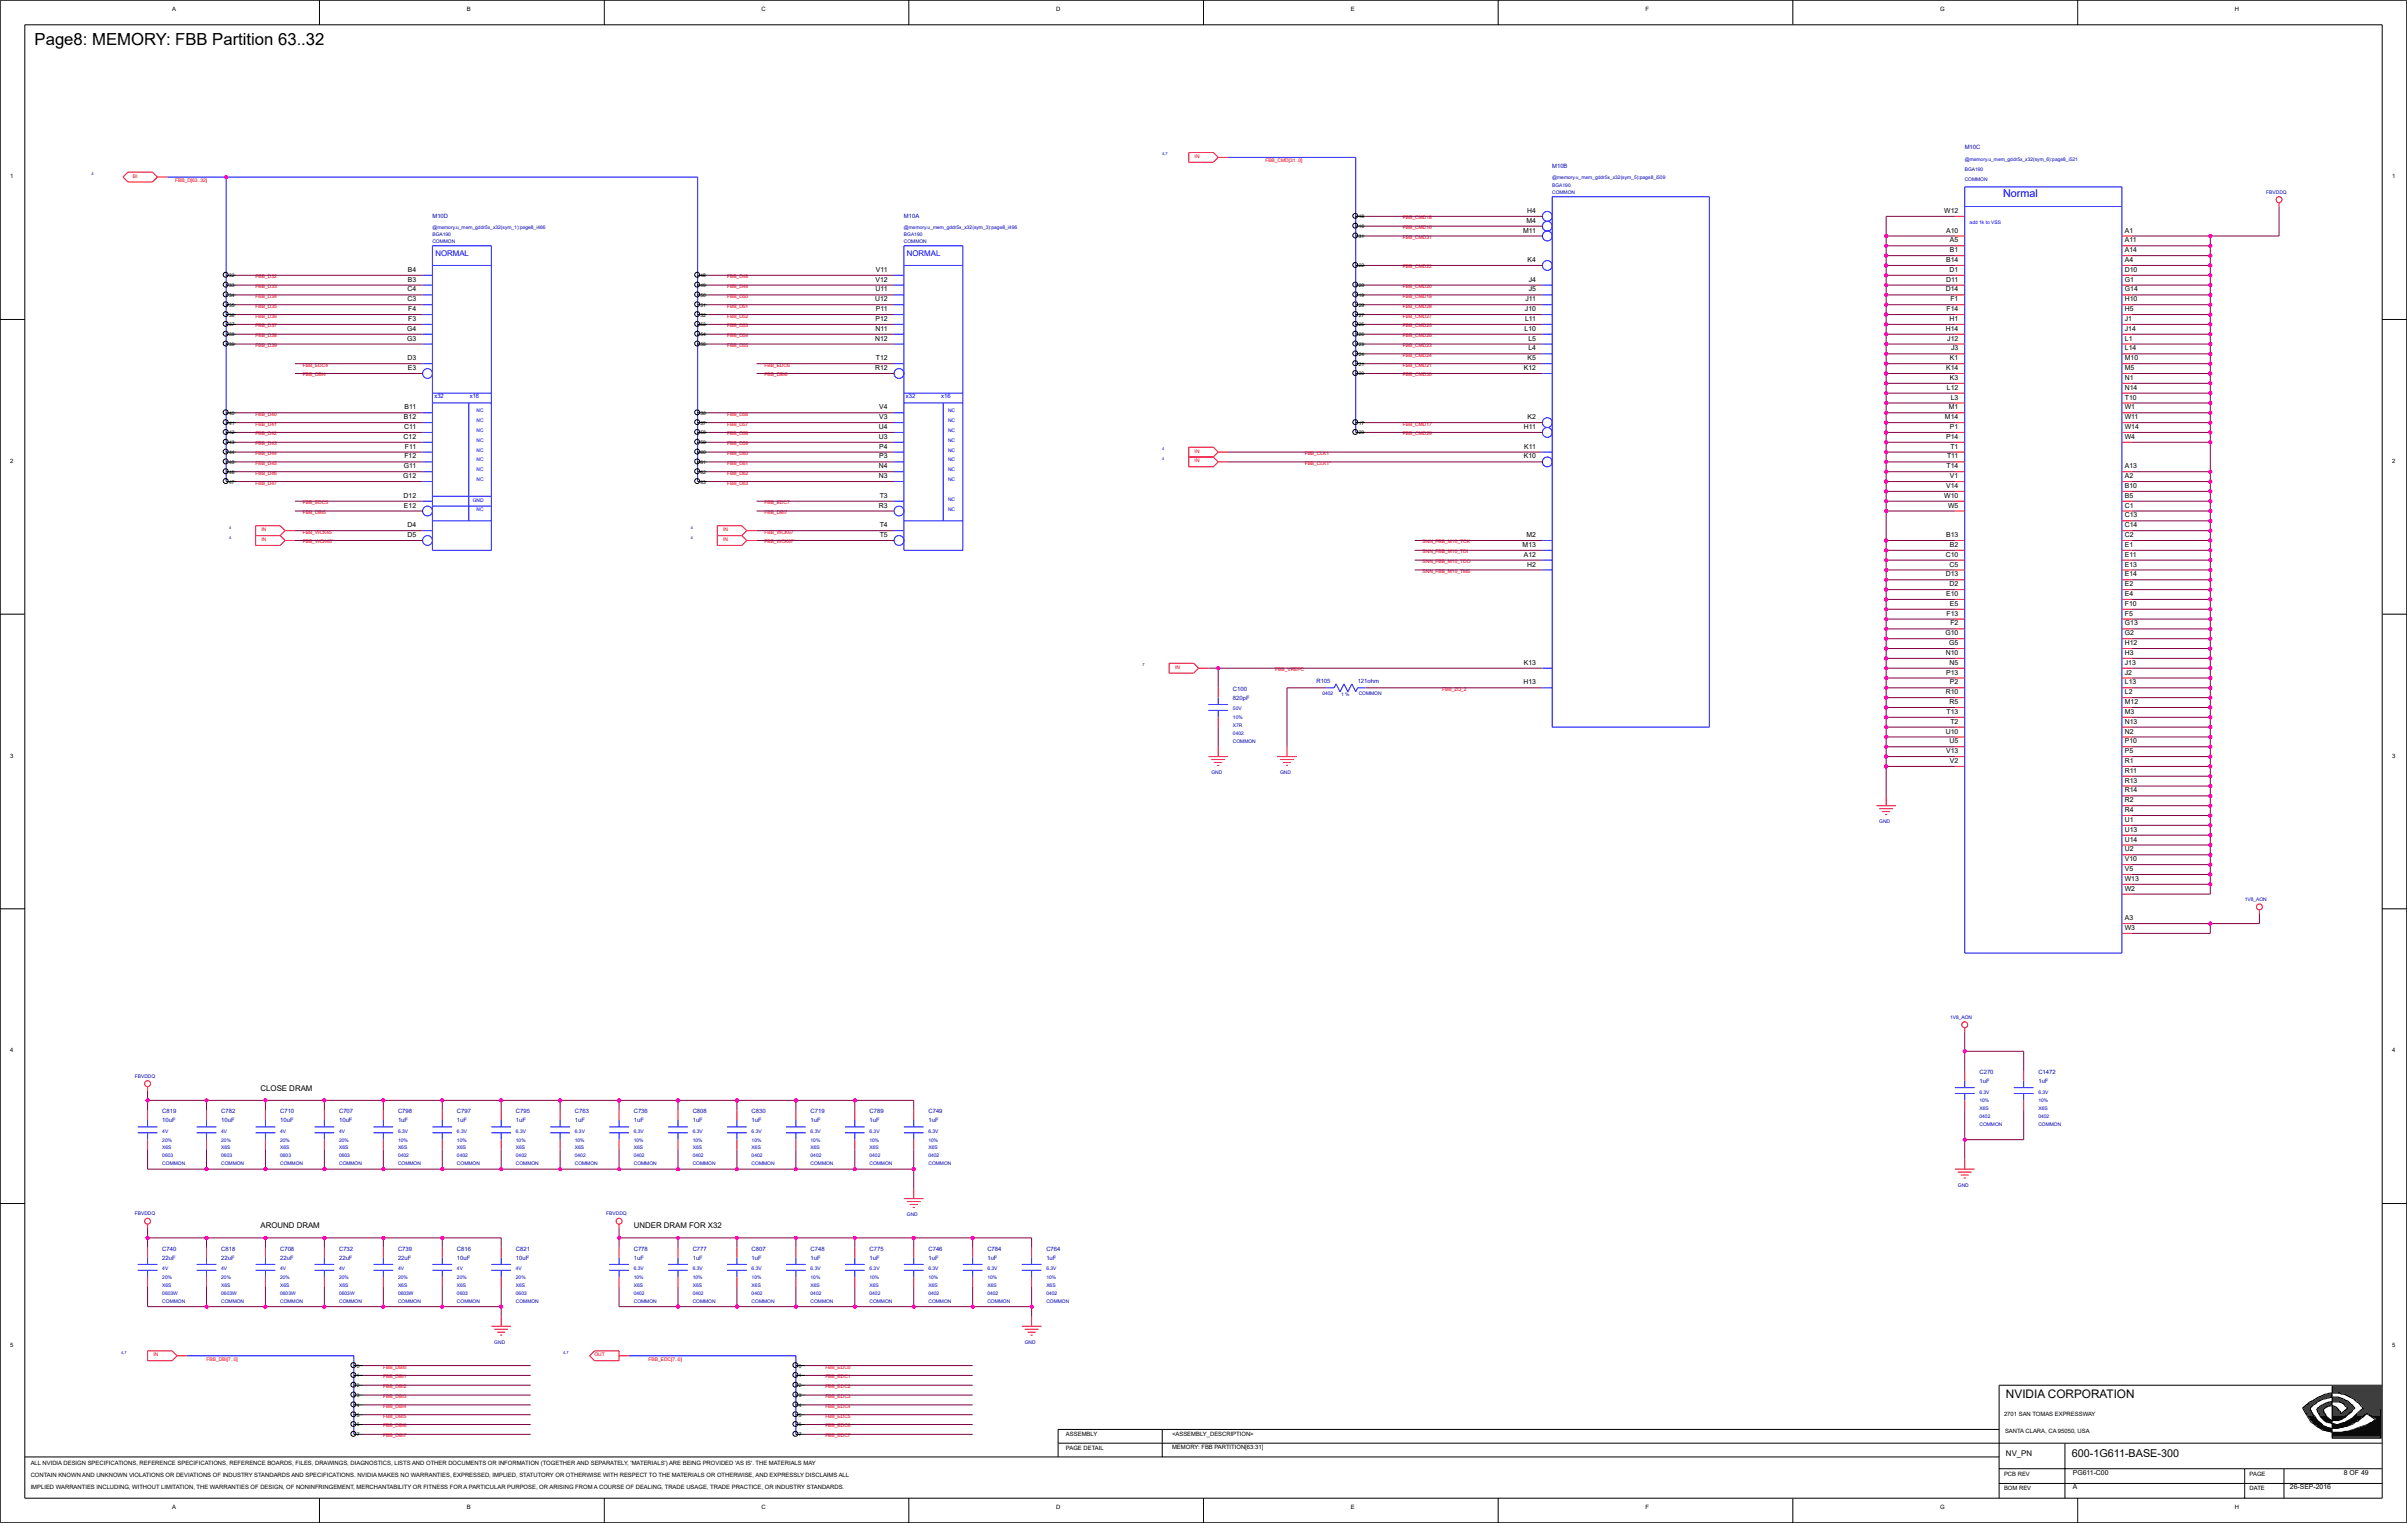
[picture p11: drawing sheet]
<svg xmlns="http://www.w3.org/2000/svg" width="271mm" height="172mm" viewBox="0 0 271 172" stroke-linecap="round" stroke-linejoin="round" font-family="sans-serif">
<defs><g id="words">
<text font-size="1.9" x="3.9" y="5.1">Page8: MEMORY: FBB Partition 63..32</text>
<text font-size="1.3" x="226.1" y="157.6">NVIDIA CORPORATION</text>
<text font-size="1.2" fill="#00f" x="225.8" y="22.2">Normal</text>
<text font-size="1.2" x="233.6" y="164.2">600-1G611-BASE-300</text>
<g font-size=".9" fill="#00f">
<text x="49.1" y="28.8">NORMAL</text>
<text x="102.2" y="28.8">NORMAL</text>
</g>
<g font-size=".9">
<text x="29.4" y="122.9">CLOSE DRAM</text>
<text x="29.4" y="138.4">AROUND DRAM</text>
<text x="71.4" y="138.4">UNDER DRAM FOR X32</text>
<text x="226.1" y="164.1">NV_PN</text>
</g>
<g font-size=".8">
<text x="171.7" y="26.2">M11</text>
<text x="172.1" y="25.1">M4</text>
<text x="172.2" y="24">H4</text>
<text x="172.2" y="29.5">K4</text>
<text x="219.2" y="24">W12</text>
<text x="219.4" y="29.5">B14</text>
<text x="219.4" y="26.2">A10</text>
<text x="219.8" y="28.4">B1</text>
<text x="219.8" y="27.3">A5</text>
<text x="239.5" y="29.5">A4</text>
<text x="239.5" y="28.4">A14</text>
<text x="239.5" y="27.3">A11</text>
<text x="239.5" y="26.2">A1</text>
<text x="45.9" y="34">C3</text>
<text x="45.9" y="32.9">C4</text>
<text x="46" y="31.8">B3</text>
<text x="46" y="30.6">B4</text>
<text x="46" y="35.1">F4</text>
<text x="98.6" y="34">U12</text>
<text x="98.7" y="31.8">V12</text>
<text x="98.7" y="32.9">U11</text>
<text x="98.7" y="35.1">P11</text>
<text x="98.7" y="30.6">V11</text>
<text x="171.9" y="35.1">J10</text>
<text x="172" y="34">J11</text>
<text x="172.3" y="32.9">J5</text>
<text x="172.3" y="31.8">J4</text>
<text x="219.3" y="32.9">D14</text>
<text x="219.4" y="31.8">D11</text>
<text x="219.4" y="35.1">F14</text>
<text x="219.8" y="30.6">D1</text>
<text x="219.9" y="34">F1</text>
<text x="239.5" y="35.1">H5</text>
<text x="239.5" y="34">H10</text>
<text x="239.5" y="32.9">G14</text>
<text x="239.5" y="31.8">G1</text>
<text x="239.5" y="30.6">D10</text>
<text x="45.9" y="38.4">G3</text>
<text x="45.9" y="37.3">G4</text>
<text x="45.9" y="40.6">D3</text>
<text x="46" y="41.7">E3</text>
<text x="46" y="36.2">F3</text>
<text x="98.6" y="41.7">R12</text>
<text x="98.6" y="38.4">N12</text>
<text x="98.7" y="36.2">P12</text>
<text x="98.7" y="37.3">N11</text>
<text x="98.7" y="40.6">T12</text>
<text x="171.8" y="41.7">K12</text>
<text x="171.9" y="37.3">L10</text>
<text x="171.9" y="36.2">L11</text>
<text x="172.2" y="40.6">K5</text>
<text x="172.3" y="39.5">L4</text>
<text x="172.3" y="38.4">L5</text>
<text x="219.3" y="37.3">H14</text>
<text x="219.4" y="41.7">K14</text>
<text x="219.5" y="38.4">J12</text>
<text x="219.8" y="36.2">H1</text>
<text x="219.8" y="40.6">K1</text>
<text x="219.9" y="39.5">J3</text>
<text x="239.5" y="41.7">M5</text>
<text x="239.5" y="40.6">M10</text>
<text x="239.5" y="39.5">L14</text>
<text x="239.5" y="38.4">L1</text>
<text x="239.5" y="37.3">J14</text>
<text x="239.5" y="36.2">J1</text>
<text x="45.5" y="47.3">B12</text>
<text x="45.6" y="46.1">B11</text>
<text x="99.1" y="47.3">V3</text>
<text x="99.1" y="46.1">V4</text>
<text x="172.2" y="47.3">K2</text>
<text x="219.3" y="47.3">M14</text>
<text x="219.5" y="43.9">L12</text>
<text x="219.7" y="46.1">M1</text>
<text x="219.8" y="42.8">K3</text>
<text x="219.9" y="45">L3</text>
<text x="239.5" y="47.3">W11</text>
<text x="239.5" y="46.1">W1</text>
<text x="239.5" y="45">T10</text>
<text x="239.5" y="43.9">N14</text>
<text x="239.5" y="42.8">N1</text>
<text x="45.5" y="53.9">G12</text>
<text x="45.5" y="49.5">C12</text>
<text x="45.5" y="52.8">G11</text>
<text x="45.6" y="48.4">C11</text>
<text x="45.6" y="51.7">F12</text>
<text x="45.6" y="50.6">F11</text>
<text x="99.1" y="53.9">N3</text>
<text x="99.1" y="52.8">N4</text>
<text x="99.1" y="49.5">U3</text>
<text x="99.1" y="48.4">U4</text>
<text x="99.1" y="51.7">P3</text>
<text x="99.1" y="50.6">P4</text>
<text x="171.8" y="51.7">K10</text>
<text x="171.8" y="48.4">H11</text>
<text x="171.8" y="50.6">K11</text>
<text x="219.4" y="49.5">P14</text>
<text x="219.4" y="52.8">T14</text>
<text x="219.5" y="51.7">T11</text>
<text x="219.8" y="53.9">V1</text>
<text x="219.8" y="48.4">P1</text>
<text x="219.9" y="50.6">T1</text>
<text x="239.5" y="53.9">A2</text>
<text x="239.5" y="52.8">A13</text>
<text x="239.5" y="49.5">W4</text>
<text x="239.5" y="48.4">W14</text>
<text x="45.5" y="56.1">D12</text>
<text x="45.5" y="57.2">E12</text>
<text x="45.9" y="59.4">D4</text>
<text x="99.1" y="57.2">R3</text>
<text x="99.2" y="59.4">T4</text>
<text x="99.2" y="56.1">T3</text>
<text x="219.2" y="56.1">W10</text>
<text x="219.4" y="55">V14</text>
<text x="219.6" y="57.2">W5</text>
<text x="239.5" y="59.4">C14</text>
<text x="239.5" y="58.3">C13</text>
<text x="239.5" y="57.2">C1</text>
<text x="239.5" y="56.1">B5</text>
<text x="239.5" y="55">B10</text>
<text x="45.9" y="60.5">D5</text>
<text x="99.2" y="60.5">T5</text>
<text x="171.6" y="61.6">M13</text>
<text x="171.8" y="62.8">A12</text>
<text x="172.1" y="60.5">M2</text>
<text x="172.2" y="63.9">H2</text>
<text x="219.3" y="65">D13</text>
<text x="219.3" y="62.8">C10</text>
<text x="219.4" y="60.5">B13</text>
<text x="219.8" y="63.9">C5</text>
<text x="219.8" y="61.6">B2</text>
<text x="239.5" y="65">E14</text>
<text x="239.5" y="63.9">E13</text>
<text x="239.5" y="62.8">E11</text>
<text x="239.5" y="61.6">E1</text>
<text x="239.5" y="60.5">C2</text>
<text x="219.3" y="71.6">G10</text>
<text x="219.4" y="67.2">E10</text>
<text x="219.4" y="69.4">F13</text>
<text x="219.8" y="66.1">D2</text>
<text x="219.8" y="68.3">E5</text>
<text x="219.9" y="70.5">F2</text>
<text x="239.5" y="71.6">G2</text>
<text x="239.5" y="70.5">G13</text>
<text x="239.5" y="69.4">F5</text>
<text x="239.5" y="68.3">F10</text>
<text x="239.5" y="67.2">E4</text>
<text x="239.5" y="66.1">E2</text>
<text x="171.7" y="77.2">H13</text>
<text x="171.8" y="74.9">K13</text>
<text x="219.3" y="73.8">N10</text>
<text x="219.4" y="76">P13</text>
<text x="219.7" y="72.7">G5</text>
<text x="219.8" y="74.9">N5</text>
<text x="219.8" y="77.2">P2</text>
<text x="239.5" y="77.2">L13</text>
<text x="239.5" y="76">J2</text>
<text x="239.5" y="74.9">J13</text>
<text x="239.5" y="73.8">H3</text>
<text x="239.5" y="72.7">H12</text>
<text x="219.3" y="82.7">U10</text>
<text x="219.3" y="78.3">R10</text>
<text x="219.4" y="80.5">T13</text>
<text x="219.8" y="83.8">U5</text>
<text x="219.8" y="79.4">R5</text>
<text x="219.9" y="81.6">T2</text>
<text x="239.5" y="83.8">P10</text>
<text x="239.5" y="82.7">N2</text>
<text x="239.5" y="81.6">N13</text>
<text x="239.5" y="80.5">M3</text>
<text x="239.5" y="79.4">M12</text>
<text x="239.5" y="78.3">L2</text>
<text x="219.4" y="84.9">V13</text>
<text x="219.8" y="86">V2</text>
<text x="239.5" y="89.3">R14</text>
<text x="239.5" y="88.2">R13</text>
<text x="239.5" y="87.1">R11</text>
<text x="239.5" y="86">R1</text>
<text x="239.5" y="84.9">P5</text>
<text x="239.5" y="96">U2</text>
<text x="239.5" y="94.9">U14</text>
<text x="239.5" y="93.8">U13</text>
<text x="239.5" y="92.7">U1</text>
<text x="239.5" y="91.5">R4</text>
<text x="239.5" y="90.4">R2</text>
<text x="239.5" y="100.4">W2</text>
<text x="239.5" y="99.3">W13</text>
<text x="239.5" y="98.2">V5</text>
<text x="239.5" y="97.1">V10</text>
<text x="239.5" y="104.8">W3</text>
<text x="239.5" y="103.7">A3</text>
<text x="233.7" y="167.9">A</text>
<text x="233.7" y="166.2">PG611-C00</text>
<text x="258.1" y="167.9">26-SEP-2016</text>
<text x="264.2" y="166.2">8 OF 49</text>
</g>
<g font-size=".7">
<text x="19.4" y="1.2">A</text>
<text x="52.6" y="1.2">B</text>
<text x="85.8" y="1.2">C</text>
<text x="119.1" y="1.2">D</text>
<text x="152.3" y="1.2">E</text>
<text x="185.5" y="1.2">F</text>
<text x="218.7" y="1.2">G</text>
<text x="251.9" y="1.2">H</text>
<text x="1.1" y="20.1">1</text>
<text x="269.7" y="20.1">1</text>
<text x="1.1" y="52.2">2</text>
<text x="269.7" y="52.2">2</text>
<text x="1.1" y="85.4">3</text>
<text x="269.7" y="85.4">3</text>
<text x="1.1" y="118.6">4</text>
<text x="269.7" y="118.6">4</text>
<text x="1.1" y="151.8">5</text>
<text x="269.7" y="151.8">5</text>
<text x="120.2" y="161.9">ASSEMBLY</text>
<text x="132.1" y="161.9">&lt;ASSEMBLY_DESCRIPTION&gt;</text>
<text x="225.9" y="159.6">2701 SAN TOMAS EXPRESSWAY</text>
<text x="226" y="161.6">SANTA CLARA, CA 95050, USA</text>
<text x="3.5" y="165.1">ALL NVIDIA DESIGN SPECIFICATIONS, REFERENCE SPECIFICATIONS, REFERENCE BOARDS, FILES, DRAWINGS, DIAGNOSTICS, LISTS AND OTHER DOCUMENTS OR INFORMATION (TOGETHER AND SEPARATELY, 'MATERIALS') ARE BEING PROVIDED 'AS IS'. THE MATERIALS MAY</text>
<text x="3.5" y="167.9">IMPLIED WARRANTIES INCLUDING, WITHOUT LIMITATION, THE WARRANTIES OF DESIGN, OF NONINFRINGEMENT, MERCHANTABILITY OR FITNESS FOR A PARTICULAR PURPOSE, OR ARISING FROM A COURSE OF DEALING, TRADE USAGE, TRADE PRACTICE, OR INDUSTRY STANDARDS.</text>
<text x="3.5" y="166.5">CONTAIN KNOWN AND UNKNOWN VIOLATIONS OR DEVIATIONS OF INDUSTRY STANDARDS AND SPECIFICATIONS. NVIDIA MAKES NO WARRANTIES, EXPRESSED, IMPLIED, STATUTORY OR OTHERWISE WITH RESPECT TO THE MATERIALS OR OTHERWISE, AND EXPRESSLY DISCLAIMS ALL</text>
<text x="120.2" y="163.5">PAGE DETAIL</text>
<text x="132.1" y="163.4">MEMORY: FBB PARTITION[63:31]</text>
<text x="225.9" y="166.3">PCB REV</text>
<text x="253.6" y="166.3">PAGE</text>
<text x="19.4" y="170.1">A</text>
<text x="52.6" y="170.1">B</text>
<text x="85.8" y="170.1">C</text>
<text x="119.1" y="170.1">D</text>
<text x="152.3" y="170.1">E</text>
<text x="185.5" y="170.1">F</text>
<text x="218.7" y="170.1">G</text>
<text x="225.9" y="168">BOM REV</text>
<text x="251.9" y="170.1">H</text>
<text x="253.6" y="168">DATE</text>
</g>
<g font-size=".7" fill="#0000a0">
<text x="221.5" y="16.7">M10C</text>
<text x="175" y="19">M10B</text>
<text x="48.7" y="24.6">M10D</text>
<text x="101.9" y="24.6">M10A</text>
<text x="139" y="77.9">C100</text>
<text x="148.4" y="77">R105</text>
<text x="153.1" y="77">121ohm</text>
<text x="139" y="78.9">820pF</text>
<text x="18.3" y="125.5">C819</text>
<text x="24.9" y="125.5">C782</text>
<text x="31.6" y="125.5">C710</text>
<text x="38.2" y="125.5">C707</text>
<text x="44.9" y="125.5">C798</text>
<text x="51.5" y="125.5">C797</text>
<text x="58.2" y="125.5">C795</text>
<text x="64.8" y="125.5">C763</text>
<text x="71.4" y="125.5">C736</text>
<text x="78.1" y="125.5">C808</text>
<text x="84.7" y="125.5">C830</text>
<text x="91.4" y="125.5">C719</text>
<text x="98" y="125.5">C789</text>
<text x="104.7" y="125.5">C749</text>
<text x="223.1" y="121.1">C270</text>
<text x="223.1" y="122.1">1uF</text>
<text x="229.8" y="121.1">C1472</text>
<text x="229.8" y="122.1">1uF</text>
<text x="18.3" y="126.5">10uF</text>
<text x="24.9" y="126.5">10uF</text>
<text x="31.6" y="126.5">10uF</text>
<text x="38.2" y="126.5">10uF</text>
<text x="44.9" y="126.5">1uF</text>
<text x="51.5" y="126.5">1uF</text>
<text x="58.2" y="126.5">1uF</text>
<text x="64.8" y="126.5">1uF</text>
<text x="71.4" y="126.5">1uF</text>
<text x="78.1" y="126.5">1uF</text>
<text x="84.7" y="126.5">1uF</text>
<text x="91.4" y="126.5">1uF</text>
<text x="98" y="126.5">1uF</text>
<text x="104.7" y="126.5">1uF</text>
<text x="18.3" y="141">C740</text>
<text x="18.3" y="142">22uF</text>
<text x="24.9" y="141">C818</text>
<text x="24.9" y="142">22uF</text>
<text x="31.6" y="141">C708</text>
<text x="31.6" y="142">22uF</text>
<text x="38.2" y="141">C732</text>
<text x="38.2" y="142">22uF</text>
<text x="44.9" y="141">C739</text>
<text x="44.9" y="142">22uF</text>
<text x="51.5" y="141">C816</text>
<text x="51.5" y="142">10uF</text>
<text x="58.2" y="141">C821</text>
<text x="58.2" y="142">10uF</text>
<text x="71.4" y="141">C778</text>
<text x="71.4" y="142">1uF</text>
<text x="78.1" y="141">C777</text>
<text x="78.1" y="142">1uF</text>
<text x="84.7" y="141">C807</text>
<text x="84.7" y="142">1uF</text>
<text x="91.4" y="141">C748</text>
<text x="91.4" y="142">1uF</text>
<text x="98" y="141">C775</text>
<text x="98" y="142">1uF</text>
<text x="104.7" y="141">C746</text>
<text x="104.7" y="142">1uF</text>
<text x="111.3" y="141">C784</text>
<text x="111.3" y="142">1uF</text>
<text x="118" y="141">C764</text>
<text x="118" y="142">1uF</text>
</g>
<g font-size=".7" fill="#00f">
<text x="49" y="44.9">x32</text>
<text x="53" y="44.9">x16</text>
<text x="102.1" y="44.9">x32</text>
<text x="106.1" y="44.9">x16</text>
</g>
<g font-size=".6" fill="#f00">
<text x="134.7" y="17.8">IN</text>
<text x="15" y="20">BI</text>
<text x="19.7" y="20.5">FBB_D[63..32]</text>
<text x="142.6" y="18.3">FBB_CMD[31..0]</text>
<text x="158.1" y="25.8">FBB_CMD16</text>
<text x="158.1" y="24.7">FBB_CMD18</text>
<text x="158.1" y="26.9">FBB_CMD31</text>
<text x="28.8" y="31.4">FBB_D32</text>
<text x="28.8" y="32.5">FBB_D33</text>
<text x="28.8" y="33.6">FBB_D34</text>
<text x="28.8" y="34.7">FBB_D35</text>
<text x="28.8" y="35.8">FBB_D36</text>
<text x="82" y="31.4">FBB_D48</text>
<text x="82" y="32.5">FBB_D49</text>
<text x="82" y="33.6">FBB_D50</text>
<text x="82" y="34.7">FBB_D51</text>
<text x="82" y="35.8">FBB_D52</text>
<text x="158.1" y="33.6">FBB_CMD19</text>
<text x="158.1" y="32.5">FBB_CMD20</text>
<text x="158.1" y="30.3">FBB_CMD22</text>
<text x="158.1" y="35.8">FBB_CMD27</text>
<text x="158.1" y="34.7">FBB_CMD28</text>
<text x="28.8" y="36.9">FBB_D37</text>
<text x="28.8" y="38">FBB_D38</text>
<text x="28.8" y="39.1">FBB_D39</text>
<text x="34.1" y="41.3">FBB_EDC4</text>
<text x="82" y="36.9">FBB_D53</text>
<text x="82" y="38">FBB_D54</text>
<text x="82" y="39.1">FBB_D55</text>
<text x="86.2" y="41.3">FBB_EDC6</text>
<text x="158.1" y="41.3">FBB_CMD21</text>
<text x="158.1" y="39.1">FBB_CMD23</text>
<text x="158.1" y="40.2">FBB_CMD24</text>
<text x="158.1" y="36.9">FBB_CMD25</text>
<text x="158.1" y="38">FBB_CMD26</text>
<text x="28.8" y="46.9">FBB_D40</text>
<text x="28.8" y="48">FBB_D41</text>
<text x="34.1" y="42.4">FBB_DBI4</text>
<text x="82" y="46.9">FBB_D56</text>
<text x="82" y="48">FBB_D57</text>
<text x="86.2" y="42.4">FBB_DBI6</text>
<text x="158.1" y="48">FBB_CMD17</text>
<text x="158.1" y="42.4">FBB_CMD30</text>
<text x="28.8" y="49.1">FBB_D42</text>
<text x="28.8" y="50.2">FBB_D43</text>
<text x="28.8" y="51.3">FBB_D44</text>
<text x="28.8" y="52.4">FBB_D45</text>
<text x="28.8" y="53.5">FBB_D46</text>
<text x="82" y="49.1">FBB_D58</text>
<text x="82" y="50.2">FBB_D59</text>
<text x="82" y="51.3">FBB_D60</text>
<text x="82" y="52.4">FBB_D61</text>
<text x="82" y="53.5">FBB_D62</text>
<text x="134.7" y="52.1">IN</text>
<text x="134.7" y="51">IN</text>
<text x="147.1" y="51.3">FBB_CLK1</text>
<text x="147.1" y="52.4">FBB_CLK1*</text>
<text x="158.1" y="49.1">FBB_CMD29</text>
<text x="28.8" y="54.6">FBB_D47</text>
<text x="29.5" y="59.9">IN</text>
<text x="34.1" y="57.9">FBB_DBI5</text>
<text x="34.1" y="56.8">FBB_EDC5</text>
<text x="81.5" y="59.9">IN</text>
<text x="82" y="54.6">FBB_D63</text>
<text x="86.2" y="57.9">FBB_DBI7</text>
<text x="86.2" y="56.8">FBB_EDC7</text>
<text x="29.5" y="61">IN</text>
<text x="34.1" y="60.2">FBB_WCK45</text>
<text x="34.1" y="61.3">FBB_WCK45*</text>
<text x="81.5" y="61">IN</text>
<text x="86.2" y="60.2">FBB_WCK67</text>
<text x="86.2" y="61.3">FBB_WCK67*</text>
<text x="160.4" y="61.3">SNN_FBB_M10_TCK</text>
<text x="160.4" y="62.4">SNN_FBB_M10_TDI</text>
<text x="160.4" y="63.5">SNN_FBB_M10_TDO</text>
<text x="160.4" y="64.6">SNN_FBB_M10_TMS</text>
<text x="132.5" y="75.4">IN</text>
<text x="143.8" y="75.7">FBB_VREFC</text>
<text x="162.6" y="77.9">FBB_ZQ_2</text>
<text x="17.3" y="152.9">IN</text>
<text x="23.3" y="153.4">FBB_DBI[7..0]</text>
<text x="43.2" y="154.3">FBB_DBI0</text>
<text x="43.2" y="155.4">FBB_DBI1</text>
<text x="67" y="152.9">OUT</text>
<text x="73.1" y="153.4">FBB_EDC[7..0]</text>
<text x="93" y="154.3">FBB_EDC0</text>
<text x="93" y="155.4">FBB_EDC1</text>
<text x="43.2" y="156.5">FBB_DBI2</text>
<text x="43.2" y="157.6">FBB_DBI3</text>
<text x="43.2" y="158.7">FBB_DBI4</text>
<text x="43.2" y="159.8">FBB_DBI5</text>
<text x="43.2" y="160.9">FBB_DBI6</text>
<text x="93" y="156.5">FBB_EDC2</text>
<text x="93" y="157.6">FBB_EDC3</text>
<text x="93" y="158.7">FBB_EDC4</text>
<text x="93" y="159.8">FBB_EDC5</text>
<text x="93" y="160.9">FBB_EDC6</text>
<text x="43.2" y="162">FBB_DBI7</text>
<text x="93" y="162">FBB_EDC7</text>
</g>
<g font-size=".6" fill="#0000a0">
<text x="175" y="20.2">@memory.u_mem_gddr5x_x32(sym_5):page8_i509</text>
<text x="175" y="21.8">COMMON</text>
<text x="175" y="21.1">BGA190</text>
<text x="221.5" y="18.2">@memory.u_mem_gddr5x_x32(sym_6):page8_i521</text>
<text x="221.5" y="19.3">BGA190</text>
<text x="221.5" y="20.4">COMMON</text>
<text x="255.5" y="21.8">FBVDDQ</text>
<text x="48.7" y="25.8">@memory.u_mem_gddr5x_x32(sym_1):page8_i466</text>
<text x="48.7" y="26.6">BGA190</text>
<text x="48.7" y="27.4">COMMON</text>
<text x="101.9" y="25.8">@memory.u_mem_gddr5x_x32(sym_3):page8_i496</text>
<text x="101.9" y="26.6">BGA190</text>
<text x="101.9" y="27.4">COMMON</text>
<text x="139" y="83.7">COMMON</text>
<text x="139" y="82.9">0402</text>
<text x="139" y="80.1">50V</text>
<text x="139" y="82">X7R</text>
<text x="139" y="81.1">10%</text>
<text x="149.1" y="78.3">0402</text>
<text x="151.2" y="78.4">1 %</text>
<text x="153.2" y="78.3">COMMON</text>
<text x="136.6" y="87.3">GND</text>
<text x="144.3" y="87.3">GND</text>
<text x="211.9" y="92.8">GND</text>
<text x="253" y="101.6">1V8_AON</text>
<text x="219.8" y="114.9">1V8_AON</text>
<text x="15.2" y="121.5">FBVDDQ</text>
<text x="223.1" y="123.3">6.3V</text>
<text x="223.1" y="125.2">X6S</text>
<text x="223.1" y="124.3">10%</text>
<text x="229.8" y="125.2">X6S</text>
<text x="229.8" y="124.3">10%</text>
<text x="229.8" y="123.3">6.3V</text>
<text x="18.3" y="130.5">0603</text>
<text x="18.3" y="131.4">COMMON</text>
<text x="18.3" y="127.7">4V</text>
<text x="18.3" y="129.6">X6S</text>
<text x="18.3" y="128.7">20%</text>
<text x="24.9" y="129.6">X6S</text>
<text x="24.9" y="130.5">0603</text>
<text x="24.9" y="131.4">COMMON</text>
<text x="24.9" y="127.7">4V</text>
<text x="24.9" y="128.7">20%</text>
<text x="31.6" y="131.4">COMMON</text>
<text x="31.6" y="130.5">0603</text>
<text x="31.6" y="128.7">20%</text>
<text x="31.6" y="127.7">4V</text>
<text x="31.6" y="129.6">X6S</text>
<text x="38.2" y="128.7">20%</text>
<text x="38.2" y="127.7">4V</text>
<text x="38.2" y="130.5">0603</text>
<text x="38.2" y="129.6">X6S</text>
<text x="38.2" y="131.4">COMMON</text>
<text x="44.9" y="130.5">0402</text>
<text x="44.9" y="129.6">X6S</text>
<text x="44.9" y="128.7">10%</text>
<text x="44.9" y="127.7">6.3V</text>
<text x="44.9" y="131.4">COMMON</text>
<text x="51.5" y="130.5">0402</text>
<text x="51.5" y="129.6">X6S</text>
<text x="51.5" y="128.7">10%</text>
<text x="51.5" y="127.7">6.3V</text>
<text x="51.5" y="131.4">COMMON</text>
<text x="58.2" y="131.4">COMMON</text>
<text x="58.2" y="129.6">X6S</text>
<text x="58.2" y="128.7">10%</text>
<text x="58.2" y="127.7">6.3V</text>
<text x="58.2" y="130.5">0402</text>
<text x="64.8" y="131.4">COMMON</text>
<text x="64.8" y="130.5">0402</text>
<text x="64.8" y="129.6">X6S</text>
<text x="64.8" y="128.7">10%</text>
<text x="64.8" y="127.7">6.3V</text>
<text x="71.4" y="131.4">COMMON</text>
<text x="71.4" y="130.5">0402</text>
<text x="71.4" y="129.6">X6S</text>
<text x="71.4" y="128.7">10%</text>
<text x="71.4" y="127.7">6.3V</text>
<text x="78.1" y="131.4">COMMON</text>
<text x="78.1" y="130.5">0402</text>
<text x="78.1" y="129.6">X6S</text>
<text x="78.1" y="128.7">10%</text>
<text x="78.1" y="127.7">6.3V</text>
<text x="84.7" y="131.4">COMMON</text>
<text x="84.7" y="130.5">0402</text>
<text x="84.7" y="129.6">X6S</text>
<text x="84.7" y="128.7">10%</text>
<text x="84.7" y="127.7">6.3V</text>
<text x="91.4" y="131.4">COMMON</text>
<text x="91.4" y="130.5">0402</text>
<text x="91.4" y="129.6">X6S</text>
<text x="91.4" y="128.7">10%</text>
<text x="91.4" y="127.7">6.3V</text>
<text x="98" y="131.4">COMMON</text>
<text x="98" y="130.5">0402</text>
<text x="98" y="129.6">X6S</text>
<text x="98" y="128.7">10%</text>
<text x="98" y="127.7">6.3V</text>
<text x="104.7" y="131.4">COMMON</text>
<text x="104.7" y="130.5">0402</text>
<text x="104.7" y="129.6">X6S</text>
<text x="104.7" y="128.7">10%</text>
<text x="104.7" y="127.7">6.3V</text>
<text x="223.1" y="126.9">COMMON</text>
<text x="223.1" y="126">0402</text>
<text x="229.8" y="126">0402</text>
<text x="229.8" y="126.9">COMMON</text>
<text x="15.2" y="137">FBVDDQ</text>
<text x="68.3" y="137">FBVDDQ</text>
<text x="102.2" y="137.1">GND</text>
<text x="220.7" y="133.8">GND</text>
<text x="18.3" y="143.2">4V</text>
<text x="24.9" y="143.2">4V</text>
<text x="31.6" y="143.2">4V</text>
<text x="38.2" y="143.2">4V</text>
<text x="44.9" y="143.2">4V</text>
<text x="51.5" y="143.2">4V</text>
<text x="58.2" y="143.2">4V</text>
<text x="71.4" y="143.2">6.3V</text>
<text x="78.1" y="143.2">6.3V</text>
<text x="84.7" y="143.2">6.3V</text>
<text x="91.4" y="143.2">6.3V</text>
<text x="98" y="143.2">6.3V</text>
<text x="104.7" y="143.2">6.3V</text>
<text x="111.3" y="143.2">6.3V</text>
<text x="118" y="143.2">6.3V</text>
<text x="18.3" y="144.2">20%</text>
<text x="18.3" y="146">0603W</text>
<text x="18.3" y="145.1">X6S</text>
<text x="18.3" y="146.9">COMMON</text>
<text x="24.9" y="144.2">20%</text>
<text x="24.9" y="146">0603W</text>
<text x="24.9" y="145.1">X6S</text>
<text x="24.9" y="146.9">COMMON</text>
<text x="31.6" y="146.9">COMMON</text>
<text x="31.6" y="145.1">X6S</text>
<text x="31.6" y="146">0603W</text>
<text x="31.6" y="144.2">20%</text>
<text x="38.2" y="145.1">X6S</text>
<text x="38.2" y="146">0603W</text>
<text x="38.2" y="146.9">COMMON</text>
<text x="38.2" y="144.2">20%</text>
<text x="44.9" y="145.1">X6S</text>
<text x="44.9" y="146">0603W</text>
<text x="44.9" y="146.9">COMMON</text>
<text x="44.9" y="144.2">20%</text>
<text x="51.5" y="144.2">20%</text>
<text x="51.5" y="146">0603</text>
<text x="51.5" y="146.9">COMMON</text>
<text x="51.5" y="145.1">X6S</text>
<text x="58.2" y="145.1">X6S</text>
<text x="58.2" y="144.2">20%</text>
<text x="58.2" y="146">0603</text>
<text x="58.2" y="146.9">COMMON</text>
<text x="71.4" y="144.2">10%</text>
<text x="71.4" y="145.1">X6S</text>
<text x="71.4" y="146.9">COMMON</text>
<text x="71.4" y="146">0402</text>
<text x="78.1" y="144.2">10%</text>
<text x="78.1" y="145.1">X6S</text>
<text x="78.1" y="146">0402</text>
<text x="78.1" y="146.9">COMMON</text>
<text x="84.7" y="144.2">10%</text>
<text x="84.7" y="145.1">X6S</text>
<text x="84.7" y="146">0402</text>
<text x="84.7" y="146.9">COMMON</text>
<text x="91.4" y="144.2">10%</text>
<text x="91.4" y="146">0402</text>
<text x="91.4" y="146.9">COMMON</text>
<text x="91.4" y="145.1">X6S</text>
<text x="98" y="146">0402</text>
<text x="98" y="146.9">COMMON</text>
<text x="98" y="145.1">X6S</text>
<text x="98" y="144.2">10%</text>
<text x="104.7" y="144.2">10%</text>
<text x="104.7" y="146.9">COMMON</text>
<text x="104.7" y="146">0402</text>
<text x="104.7" y="145.1">X6S</text>
<text x="111.3" y="146.9">COMMON</text>
<text x="111.3" y="146">0402</text>
<text x="111.3" y="145.1">X6S</text>
<text x="111.3" y="144.2">10%</text>
<text x="118" y="146.9">COMMON</text>
<text x="118" y="146">0402</text>
<text x="118" y="145.1">X6S</text>
<text x="118" y="144.2">10%</text>
<text x="55.7" y="151.5">GND</text>
<text x="115.5" y="151.5">GND</text>
</g>
<g font-size=".6">
<text x="153.2" y="26.8">31</text>
<text x="153.2" y="25.7">16</text>
<text x="153.2" y="24.6">18</text>
<text x="25.8" y="35.7">36</text>
<text x="25.8" y="34.6">35</text>
<text x="25.8" y="33.5">34</text>
<text x="25.8" y="32.4">33</text>
<text x="25.8" y="31.3">32</text>
<text x="79" y="35.7">52</text>
<text x="79" y="34.6">51</text>
<text x="79" y="33.5">50</text>
<text x="79" y="32.4">49</text>
<text x="79" y="31.3">48</text>
<text x="153.2" y="35.7">27</text>
<text x="153.2" y="34.6">28</text>
<text x="153.2" y="33.5">19</text>
<text x="153.2" y="32.4">20</text>
<text x="153.2" y="30.1">22</text>
<text x="25.8" y="39">39</text>
<text x="25.8" y="37.9">38</text>
<text x="25.8" y="36.8">37</text>
<text x="79" y="39">55</text>
<text x="79" y="37.9">54</text>
<text x="79" y="36.8">53</text>
<text x="153.2" y="41.2">21</text>
<text x="153.2" y="40.1">24</text>
<text x="153.2" y="39">23</text>
<text x="153.2" y="37.9">26</text>
<text x="153.2" y="36.8">25</text>
<text x="25.8" y="47.9">41</text>
<text x="25.8" y="46.8">40</text>
<text x="79" y="47.9">57</text>
<text x="79" y="46.8">56</text>
<text x="153.2" y="47.9">17</text>
<text x="153.2" y="42.3">30</text>
<text x="25.8" y="53.4">46</text>
<text x="25.8" y="52.3">45</text>
<text x="25.8" y="51.2">44</text>
<text x="25.8" y="50.1">43</text>
<text x="25.8" y="49">42</text>
<text x="79" y="53.4">62</text>
<text x="79" y="52.3">61</text>
<text x="79" y="51.2">60</text>
<text x="79" y="50.1">59</text>
<text x="79" y="49">58</text>
<text x="153.2" y="49">29</text>
<text x="25.8" y="54.5">47</text>
<text x="79" y="54.5">63</text>
<text x="40.2" y="155.3">1</text>
<text x="40.2" y="154.2">0</text>
<text x="90.1" y="155.3">1</text>
<text x="90.1" y="154.2">0</text>
<text x="40.2" y="161.9">7</text>
<text x="40.2" y="160.8">6</text>
<text x="40.2" y="159.7">5</text>
<text x="40.2" y="158.6">4</text>
<text x="40.2" y="157.5">3</text>
<text x="40.2" y="156.4">2</text>
<text x="90.1" y="161.9">7</text>
<text x="90.1" y="160.8">6</text>
<text x="90.1" y="159.7">5</text>
<text x="90.1" y="158.6">4</text>
<text x="90.1" y="157.5">3</text>
<text x="90.1" y="156.4">2</text>
</g>
<g font-size=".6" fill="#00f">
<text x="222" y="25.2">add 1k to VSS</text>
<text x="53.7" y="46.5">NC</text>
<text x="53.7" y="47.6">NC</text>
<text x="106.9" y="47.6">NC</text>
<text x="106.9" y="46.5">NC</text>
<text x="53.7" y="53.1">NC</text>
<text x="53.7" y="48.7">NC</text>
<text x="53.7" y="49.8">NC</text>
<text x="53.7" y="50.9">NC</text>
<text x="53.7" y="52">NC</text>
<text x="106.9" y="49.8">NC</text>
<text x="106.9" y="50.9">NC</text>
<text x="106.9" y="52">NC</text>
<text x="106.9" y="53.1">NC</text>
<text x="106.9" y="48.7">NC</text>
<text x="53.3" y="56.6">GND</text>
<text x="53.7" y="54.2">NC</text>
<text x="53.7" y="57.6">NC</text>
<text x="106.9" y="56.4">NC</text>
<text x="106.9" y="57.6">NC</text>
<text x="106.9" y="54.2">NC</text>
</g>
<g font-size=".4" fill="#0000a0">
<text x="131" y="17.5">4,7</text>
<text x="10.3" y="19.7">4</text>
<text x="131" y="51.8">4</text>
<text x="131" y="50.7">4</text>
<text x="25.8" y="59.6">4</text>
<text x="77.9" y="59.6">4</text>
<text x="25.8" y="60.7">4</text>
<text x="77.9" y="60.7">4</text>
<text x="128.8" y="75.1">7</text>
<text x="13.6" y="152.6">4,7</text>
<text x="63.5" y="152.6">4,7</text>
</g>
</g></defs>
<g fill="none" stroke="#00f" stroke-width=".11">
<path d="M18.9 20h59.7v34.3M25.5 20v34.3M138.4 17.7h14.4v31M47.6 37.7h1.1M47.6 38.8h1.1M47.6 34.4h1.1M47.6 35.5h1.1M47.6 36.6h1.1M47.6 33.2h1.1M47.6 32.1h1.1M47.6 31h1.1M48.7 29.9h6.7"/>
<path d="M48.7 27.7h6.7v34.3h-6.7zM100.8 37.7h1.1M100.8 38.8h1.1M100.8 34.4h1.1M100.8 35.5h1.1M100.8 36.6h1.1M100.8 33.2h1.1M100.8 32.1h1.1M100.8 31h1.1M101.9 29.9h6.6M101.9 27.7h6.6v34.3h-6.6zM173.9 37.7h1.1"/>
<path d="M173.9 38.8h1.1M173.9 34.4h1.1M173.9 35.5h1.1M173.9 36.6h1.1M173.9 33.2h1.1M173.9 32.1h1.1M173.9 39.9h1.1M175 22.2h17.7v59.8h-17.7zM221.5 21.1h17.7v86.3h-17.7zM221.5 23.3h17.7M47.6 59.8h1.1M47.6 54.3h1.1"/>
<path d="M47.6 56.5h1.1M47.6 52.1h1.1M47.6 53.2h1.1M47.6 48.7h1.1M47.6 49.9h1.1M47.6 51h1.1M47.6 46.5h1.1M47.6 47.6h1.1M47.6 41h1.1M48.7 44.3h6.7M48.7 45.4h6.7M48.7 58.7h6.7"/>
<path d="M48.7 55.9h6.7M48.7 57.1h6.7M52.8 45.4v13.3M100.8 59.8h1.1M100.8 54.3h1.1M100.8 56.5h1.1M100.8 52.1h1.1M100.8 53.2h1.1M100.8 48.7h1.1M100.8 49.9h1.1M100.8 51h1.1M100.8 46.5h1.1"/>
<path d="M100.8 47.6h1.1M100.8 41h1.1M101.9 44.3h6.6M101.9 45.4h6.6M101.9 58.7h6.6M106.3 45.4v13.3M173.9 51h1.1M173.9 41h1.1M173.9 42.1h1.1M136.2 79.4h2.2M137.3 78.6v.8M149.5 77.5h.9"/>
<path d="M153.1 77.5h.8M173.9 62h1.1M173.9 75.3h1.1M173.9 77.5h1.1M173.9 64.3h1.1M173.9 60.9h1.1M173.9 63.1h1.1M136.2 80.1h2.2M137.3 80.1v.8M15.5 127h2.2M15.5 127.7h2.2M16.6 126.3v.7"/>
<path d="M16.6 127.7v.8M22.2 127h2.2M22.2 127.7h2.2M23.3 126.3v.7M23.3 127.7v.8M28.8 127h2.2M28.8 127.7h2.2M29.9 126.3v.7M29.9 127.7v.8M35.5 127h2.2M35.5 127.7h2.2M36.6 126.3v.7"/>
<path d="M36.6 127.7v.8M42.1 127h2.2M42.1 127.7h2.2M43.2 126.3v.7M43.2 127.7v.8M48.7 127h2.3M48.7 127.7h2.3M49.9 126.3v.7M49.9 127.7v.8M55.4 127h2.2M55.4 127.7h2.2M56.5 126.3v.7"/>
<path d="M56.5 127.7v.8M62 127h2.3M62 127.7h2.3M63.1 126.3v.7M63.1 127.7v.8M68.7 127h2.2M68.7 127.7h2.2M69.8 126.3v.7M69.8 127.7v.8M75.3 127h2.2M75.3 127.7h2.2M76.4 126.3v.7"/>
<path d="M76.4 127.7v.8M82 127h2.2M82 127.7h2.2M83.1 126.3v.7M83.1 127.7v.8M88.6 127h2.2M88.6 127.7h2.2M89.7 126.3v.7M89.7 127.7v.8M95.3 127h2.2M95.3 127.7h2.2M96.4 126.3v.7"/>
<path d="M96.4 127.7v.8M101.9 127h2.2M101.9 127.7h2.2M103 126.3v.7M103 127.7v.8M220.4 122.6h2.2M220.4 123.3h2.2M221.5 121.8v.8M221.5 123.3v.7M227 122.6h2.2M227 123.3h2.2M228.1 121.8v.8"/>
<path d="M228.1 123.3v.7M15.5 142.5h2.2M15.5 143.2h2.2M16.6 141.8v.7M16.6 143.2v.8M21.1 152.8h18.8v8.9M22.2 142.5h2.2M22.2 143.2h2.2M23.3 141.8v.7M23.3 143.2v.8M28.8 142.5h2.2M28.8 143.2h2.2"/>
<path d="M29.9 141.8v.7M29.9 143.2v.8M35.5 142.5h2.2M35.5 143.2h2.2M36.6 141.8v.7M36.6 143.2v.8M42.1 142.5h2.2M42.1 143.2h2.2M43.2 141.8v.7M43.2 143.2v.8M48.7 142.5h2.3M48.7 143.2h2.3"/>
<path d="M49.9 141.8v.7M49.9 143.2v.8M55.4 142.5h2.2M55.4 143.2h2.2M56.5 141.8v.7M56.5 143.2v.8M68.7 142.5h2.2M68.7 143.2h2.2M69.8 141.8v.7M69.8 143.2v.8M70.9 152.8h18.8v8.9M75.3 142.5h2.2"/>
<path d="M75.3 143.2h2.2M76.4 141.8v.7M76.4 143.2v.8M82 142.5h2.2M82 143.2h2.2M83.1 141.8v.7M83.1 143.2v.8M88.6 142.5h2.2M88.6 143.2h2.2M89.7 141.8v.7M89.7 143.2v.8M95.3 142.5h2.2"/>
<path d="M95.3 143.2h2.2M96.4 141.8v.7M96.4 143.2v.8M101.9 142.5h2.2M101.9 143.2h2.2M103 141.8v.7M103 143.2v.8M108.5 142.5h2.3M108.5 143.2h2.3M109.6 141.8v.7M109.6 143.2v.8M115.2 142.5h2.2"/>
<path d="M115.2 143.2h2.2M116.3 141.8v.7M116.3 143.2v.8"/>
<circle cx="174.4" cy="25.5" r=".55"/>
<circle cx="174.4" cy="26.6" r=".55"/>
<circle cx="174.4" cy="29.9" r=".55"/>
<circle cx="174.4" cy="24.4" r=".55"/>
<circle cx="48.2" cy="42.1" r=".55"/>
<circle cx="48.2" cy="57.6" r=".55"/>
<circle cx="101.3" cy="42.1" r=".55"/>
<circle cx="101.3" cy="57.6" r=".55"/>
<circle cx="174.4" cy="48.7" r=".55"/>
<circle cx="174.4" cy="52.1" r=".55"/>
<circle cx="174.4" cy="47.6" r=".55"/>
<circle cx="48.2" cy="60.9" r=".55"/>
<circle cx="101.3" cy="60.9" r=".55"/>
</g>
<g fill="none" stroke="#f00" stroke-width=".11">
<path d="M14.4 19.4h2.8M17.7 20h1.2M136.8 17.2h-2.8v1.1h2.8M137.3 17.7h1.1M14.4 20.5h2.8M220.4 39.9h1.1M220.4 38.8h1.1M220.4 37.7h1.1M220.4 36.6h1.1M220.4 35.5h1.1M220.4 34.4h1.1M220.4 33.2h1.1"/>
<path d="M220.4 32.1h1.1M220.4 31h1.1M220.4 29.9h1.1M220.4 28.8h1.1M220.4 27.7h1.1M220.4 26.6h1.1M220.4 24.4h1.1M239.2 39.9h1.1M239.2 38.8h1.1M239.2 37.7h1.1M239.2 36.6h1.1M239.2 35.5h1.1"/>
<path d="M239.2 34.4h1.1M239.2 33.2h1.1M239.2 32.1h1.1M239.2 31h1.1M239.2 29.9h1.1M239.2 28.8h1.1M239.2 27.7h1.1M239.2 26.6h1.1M256.9 22.8v.5M31.6 59.3h-2.8v2.2h2.8M32.1 59.8h1.1M83.6 59.3h-2.7v2.2h2.7"/>
<path d="M84.2 59.8h1.1M134 51.5h2.8M136.8 50.4h-2.8v2.2h2.8M137.3 52.1h1.1M137.3 51h1.1M220.4 57.6h1.1M220.4 56.5h1.1M220.4 55.4h1.1M220.4 54.3h1.1M220.4 53.2h1.1M220.4 52.1h1.1M220.4 51h1.1"/>
<path d="M220.4 49.9h1.1M220.4 48.7h1.1M220.4 47.6h1.1M220.4 46.5h1.1M220.4 45.4h1.1M220.4 44.3h1.1M220.4 43.2h1.1M220.4 42.1h1.1M220.4 41h1.1M239.2 57.6h1.1M239.2 56.5h1.1M239.2 55.4h1.1"/>
<path d="M239.2 54.3h1.1M239.2 53.2h1.1M239.2 49.9h1.1M239.2 48.7h1.1M239.2 47.6h1.1M239.2 46.5h1.1M239.2 45.4h1.1M239.2 44.3h1.1M239.2 43.2h1.1M239.2 42.1h1.1M239.2 41h1.1M239.2 59.8h1.1"/>
<path d="M239.2 58.7h1.1M28.8 60.4h2.8M32.1 60.9h1.1M80.9 60.4h2.7M84.2 60.9h1.1M134.6 74.8h-2.8v1.1h2.8M135.1 75.3h1.1M137.3 77.5v1.1M220.4 79.8h1.1M220.4 78.6h1.1M220.4 77.5h1.1M220.4 76.4h1.1"/>
<path d="M220.4 75.3h1.1M220.4 74.2h1.1M220.4 73.1h1.1M220.4 72h1.1M220.4 70.9h1.1M220.4 69.8h1.1M220.4 68.7h1.1M220.4 67.6h1.1M220.4 66.5h1.1M220.4 65.4h1.1M220.4 64.3h1.1M220.4 63.1h1.1"/>
<path d="M220.4 62h1.1M220.4 60.9h1.1M239.2 79.8h1.1M239.2 78.6h1.1M239.2 77.5h1.1M239.2 76.4h1.1M239.2 75.3h1.1M239.2 74.2h1.1M239.2 73.1h1.1M239.2 72h1.1M239.2 70.9h1.1M239.2 69.8h1.1"/>
<path d="M239.2 68.7h1.1M239.2 67.6h1.1M239.2 66.5h1.1M239.2 65.4h1.1M239.2 64.3h1.1M239.2 63.1h1.1M239.2 62h1.1M239.2 60.9h1.1M136.2 85.3h2.2M136.6 85.6h1.5M136.9 86h.9M137.2 86.3h.2"/>
<path d="M137.3 80.9v1.1M137.3 84.2v1.1M144 85.3h2.2M144.3 85.6h1.6M144.6 86h.9M145 86.3h.2M145.1 84.2v1.1M211.5 90.8h2.2M211.9 91.2h1.5M212.2 91.5h.9M212.5 91.8h.2M212.6 89.7v1.1"/>
<path d="M220.4 86.4h1.1M220.4 85.3h1.1M220.4 84.2h1.1M220.4 83.1h1.1M220.4 82h1.1M220.4 80.9h1.1M239.2 86.4h1.1M239.2 85.3h1.1M239.2 84.2h1.1M239.2 83.1h1.1M239.2 82h1.1M239.2 80.9h1.1"/>
<path d="M239.2 99.7h1.1M239.2 98.6h1.1M239.2 97.5h1.1M239.2 96.4h1.1M239.2 95.3h1.1M239.2 94.1h1.1M239.2 93h1.1M239.2 91.9h1.1M239.2 90.8h1.1M239.2 89.7h1.1M239.2 88.6h1.1M239.2 87.5h1.1"/>
<path d="M221.5 115.9v.4M239.2 105.2h1.1M239.2 104.1h1.1M239.2 100.8h1.1M254.7 102.6v.4M16.6 122.5v.4M16.6 125.2v1.1M16.6 128.5v1.1M16.6 138v.4M23.3 125.2v1.1M23.3 128.5v1.1M29.9 125.2v1.1"/>
<path d="M29.9 128.5v1.1M36.6 125.2v1.1M36.6 128.5v1.1M43.2 125.2v1.1M43.2 128.5v1.1M49.9 125.2v1.1M49.9 128.5v1.1M56.5 125.2v1.1M56.5 128.5v1.1M63.1 125.2v1.1M63.1 128.5v1.1M69.8 125.2v1.1"/>
<path d="M69.8 128.5v1.1M69.8 138v.4M76.4 125.2v1.1M76.4 128.5v1.1M83.1 125.2v1.1M83.1 128.5v1.1M89.7 125.2v1.1M89.7 128.5v1.1M96.4 125.2v1.1M96.4 128.5v1.1M101.9 135.1h2.2M102.2 135.4h1.6"/>
<path d="M102.6 135.8h.8M102.9 136.1h.2M103 125.2v1.1M103 128.5v1.1M103 134v1.1M220.4 131.8h2.2M220.7 132.1h1.6M221 132.5h.9M221.4 132.8h.2M221.5 120.7v1.1M221.5 124v1.2M221.5 130.7v1.1"/>
<path d="M228.1 120.7v1.1M228.1 124v1.2M16.6 140.7v1.1M16.6 144v1.1M19.4 152.3h-2.8v1.1h2.8M20 152.8h1.1M23.3 140.7v1.1M23.3 144v1.1M29.9 140.7v1.1M29.9 144v1.1M36.6 140.7v1.1M36.6 144v1.1"/>
<path d="M43.2 140.7v1.1M43.2 144v1.1M49.9 140.7v1.1M49.9 144v1.1M55.4 149.5h2.2M55.7 149.8h1.6M56.1 150.2h.8M56.4 150.5h.2M56.5 140.7v1.1M56.5 144v1.1M56.5 148.4v1.1M67 152.3h2.8v1.1h-2.8"/>
<path d="M69.8 140.7v1.1M69.8 144v1.1M69.8 152.8h1.1M76.4 140.7v1.1M76.4 144v1.1M83.1 140.7v1.1M83.1 144v1.1M89.7 140.7v1.1M89.7 144v1.1M96.4 140.7v1.1M96.4 144v1.1M103 140.7v1.1"/>
<path d="M103 144v1.1M109.6 140.7v1.1M109.6 144v1.1M115.2 149.5h2.2M115.5 149.8h1.6M115.9 150.2h.8M116.2 150.5h.2M116.3 140.7v1.1M116.3 144v1.1M116.3 148.4v1.1"/>
<circle cx="256.9" cy="22.5" r=".33"/>
<circle cx="221.5" cy="115.5" r=".33"/>
<circle cx="254.7" cy="102.2" r=".33"/>
<circle cx="16.6" cy="137.7" r=".33"/>
<circle cx="16.6" cy="122.2" r=".33"/>
<circle cx="69.8" cy="137.7" r=".33"/>
</g>
<path d="M150.6 77.1l-.2 .4zM150.6 77.1l.5 .9zM151.5 77.1l-.4 .9zM151.5 77.1l.4 .9zM152.4 77.1l-.5 .9zM152.4 77.1l.4 .9zM153.1 77.5l-.3 .5z" fill="#000" stroke="#00f" stroke-width=".11"/>
<g fill="#000" stroke="#f00" stroke-width=".11">
<path d="M13.9 20l.5-.6zM17.2 19.4l.5 .6zM136.8 18.3l.5-.6zM136.8 17.2l.5 .5zM13.9 20l.5 .5zM17.2 20.5l.5-.5zM31.6 59.3l.5 .5zM83.6 59.3l.6 .5zM137.3 52.1l-.5 .5zM137.3 51l-.5 .5zM136.8 51.5l.5 .6zM136.8 50.4l.5 .6z"/>
<path d="M32.1 60.9l-.5 .6zM32.1 59.8l-.5 .6zM31.6 60.4l.5 .5zM84.2 60.9l-.6 .6zM83.6 60.4l.6-.6zM83.6 60.4l.6 .5zM135.1 75.3l-.5 .6zM134.6 74.8l.5 .5zM20 152.8l-.6 .6zM19.4 152.3l.6 .5zM67 152.3l-.5 .5zM66.5 152.8l.5 .6z"/>
</g>
<g fill="none" stroke="#800040" stroke-width=".11">
<path d="M26.6 33.2h21M26.6 32.1h21M26.6 38.8h21M26.6 36.6h21M26.6 37.7h21M26.6 35.5h21M26.6 34.4h21M26.6 31h21M79.8 33.2h21M79.8 32.1h21M79.8 38.8h21M79.8 36.6h21"/>
<path d="M79.8 37.7h21M79.8 35.5h21M79.8 34.4h21M79.8 31h21M153.9 25.5h20M153.9 24.4h20M153.9 33.2h20M153.9 32.1h20M153.9 29.9h20M153.9 38.8h20M153.9 39.9h20M153.9 36.6h20"/>
<path d="M153.9 37.7h20M153.9 35.5h20M153.9 34.4h20M153.9 26.6h20M212.6 33.2h7.8M212.6 32.1h7.8M212.6 29.9h7.8M212.6 38.8h7.8M212.6 39.9h7.8M212.6 36.6h7.8M212.6 37.7h7.8M212.6 35.5h7.8"/>
<path d="M212.6 34.4h7.8M212.6 26.6h7.8M212.6 31h7.8M212.6 28.8h7.8M212.6 27.7h7.8M220.4 24.4h-7.8v65.3M240.3 33.2h8.9M240.3 32.1h8.9M240.3 29.9h8.9M240.3 38.8h8.9M240.3 39.9h8.9M240.3 36.6h8.9"/>
<path d="M240.3 37.7h8.9M240.3 35.5h8.9M240.3 34.4h8.9M240.3 31h8.9M240.3 28.8h8.9M240.3 27.7h8.9M249.2 26.6v74.2h-8.9M256.9 23.3v3.3h-16.6M26.6 51h21M26.6 52.1h21M26.6 47.6h21M26.6 48.7h21"/>
<path d="M26.6 46.5h21M26.6 49.9h21M26.6 53.2h21M26.6 54.3h21M33.2 41h14.4M33.2 42.1h14.4M33.2 57.6h14.4M33.2 56.5h14.4M33.2 59.8h14.4M79.8 51h21M79.8 52.1h21M79.8 47.6h21"/>
<path d="M79.8 48.7h21M79.8 46.5h21M79.8 49.9h21M79.8 53.2h21M79.8 54.3h21M85.3 41h15.5M85.3 42.1h15.5M85.3 57.6h15.5M85.3 56.5h15.5M85.3 59.8h15.5M138.4 51h35.5M138.4 52.1h35.5"/>
<path d="M153.9 47.6h20M153.9 41h20M153.9 48.7h20M153.9 42.1h20M212.6 51h7.8M212.6 52.1h7.8M212.6 47.6h7.8M212.6 41h7.8M212.6 48.7h7.8M212.6 42.1h7.8M212.6 46.5h7.8M212.6 49.9h7.8"/>
<path d="M212.6 53.2h7.8M212.6 54.3h7.8M212.6 57.6h7.8M212.6 56.5h7.8M212.6 43.2h7.8M212.6 55.4h7.8M212.6 45.4h7.8M212.6 44.3h7.8M240.3 47.6h8.9M240.3 41h8.9M240.3 48.7h8.9M240.3 42.1h8.9"/>
<path d="M240.3 46.5h8.9M240.3 49.9h8.9M240.3 53.2h8.9M240.3 54.3h8.9M240.3 57.6h8.9M240.3 56.5h8.9M240.3 59.8h8.9M240.3 43.2h8.9M240.3 58.7h8.9M240.3 55.4h8.9M240.3 45.4h8.9M240.3 44.3h8.9"/>
<path d="M33.2 60.9h14.4M85.3 60.9h15.5M136.2 75.3h37.7M137.3 75.3v2.2M149.5 77.5h-4.4v6.7M153.9 77.5h20M159.5 60.9h14.4M159.5 62h14.4M159.5 63.1h14.4M159.5 64.3h14.4M212.6 75.3h7.8M212.6 60.9h7.8"/>
<path d="M212.6 77.5h7.8M212.6 62h7.8M212.6 63.1h7.8M212.6 64.3h7.8M212.6 79.8h7.8M212.6 78.6h7.8M212.6 76.4h7.8M212.6 74.2h7.8M212.6 73.1h7.8M212.6 72h7.8M212.6 70.9h7.8M212.6 69.8h7.8"/>
<path d="M212.6 68.7h7.8M212.6 67.6h7.8M212.6 66.5h7.8M212.6 65.4h7.8M240.3 75.3h8.9M240.3 60.9h8.9M240.3 77.5h8.9M240.3 62h8.9M240.3 63.1h8.9M240.3 64.3h8.9M240.3 79.8h8.9M240.3 78.6h8.9"/>
<path d="M240.3 76.4h8.9M240.3 74.2h8.9M240.3 73.1h8.9M240.3 72h8.9M240.3 70.9h8.9M240.3 69.8h8.9M240.3 68.7h8.9M240.3 67.6h8.9M240.3 66.5h8.9M240.3 65.4h8.9M137.3 82v2.2M212.6 86.4h7.8"/>
<path d="M212.6 85.3h7.8M212.6 84.2h7.8M212.6 83.1h7.8M212.6 82h7.8M212.6 80.9h7.8M240.3 99.7h8.9M240.3 98.6h8.9M240.3 97.5h8.9M240.3 96.4h8.9M240.3 95.3h8.9M240.3 94.1h8.9M240.3 93h8.9"/>
<path d="M240.3 91.9h8.9M240.3 90.8h8.9M240.3 89.7h8.9M240.3 88.6h8.9M240.3 87.5h8.9M240.3 86.4h8.9M240.3 85.3h8.9M240.3 84.2h8.9M240.3 83.1h8.9M240.3 82h8.9M240.3 80.9h8.9M221.5 118.5h6.6v2.2"/>
<path d="M221.5 116.3v4.4M249.2 104.1v1.1h-8.9M254.7 103v1.1h-14.4M16.6 122.9v2.3M16.6 129.6v2.2h86.4M16.6 138.4v2.3M16.6 139.5h39.9v1.2M16.6 124h86.4v1.2M23.3 124v1.2M23.3 129.6v2.2M23.3 139.5v1.2M29.9 124v1.2"/>
<path d="M29.9 129.6v2.2M29.9 139.5v1.2M36.6 124v1.2M36.6 129.6v2.2M36.6 139.5v1.2M43.2 124v1.2M43.2 129.6v2.2M43.2 139.5v1.2M49.9 124v1.2M49.9 129.6v2.2M49.9 139.5v1.2M56.5 124v1.2"/>
<path d="M56.5 129.6v2.2M63.1 124v1.2M63.1 129.6v2.2M69.8 139.5h46.5v1.2M69.8 124v1.2M69.8 129.6v2.2M69.8 138.4v2.3M76.4 124v1.2M76.4 129.6v2.2M76.4 139.5v1.2M83.1 124v1.2M83.1 129.6v2.2"/>
<path d="M83.1 139.5v1.2M89.7 124v1.2M89.7 129.6v2.2M89.7 139.5v1.2M96.4 124v1.2M96.4 129.6v2.2M96.4 139.5v1.2M103 129.6v4.4M103 139.5v1.2M109.6 139.5v1.2M221.5 125.2v5.5M228.1 125.2v3.3h-6.6"/>
<path d="M16.6 145.1v2.2h39.9M23.3 145.1v2.2M29.9 145.1v2.2M36.6 145.1v2.2M41 153.9h18.8M41 155h18.8M41 156.2h18.8M41 157.3h18.8M41 158.4h18.8M41 159.5h18.8M43.2 145.1v2.2M49.9 145.1v2.2"/>
<path d="M56.5 145.1v3.3M69.8 145.1v2.2h46.5M76.4 145.1v2.2M83.1 145.1v2.2M89.7 145.1v2.2M90.8 153.9h18.8M90.8 155h18.8M90.8 156.2h18.8M90.8 157.3h18.8M90.8 158.4h18.8M90.8 159.5h18.8M96.4 145.1v2.2"/>
<path d="M103 145.1v2.2M109.6 145.1v2.2M116.3 145.1v3.3M41 160.6h18.8M41 161.7h18.8M90.8 160.6h18.8M90.8 161.7h18.8"/>
</g>
<g fill="#f0f">
<circle cx="221.5" cy="118.5" r=".22"/>
<circle cx="249.2" cy="104.1" r=".22"/>
<circle cx="25.5" cy="20" r=".22"/>
<circle cx="137.3" cy="75.3" r=".22"/>
<circle cx="16.6" cy="139.5" r=".22"/>
<circle cx="16.6" cy="124" r=".22"/>
<circle cx="23.3" cy="139.5" r=".22"/>
<circle cx="23.3" cy="124" r=".22"/>
<circle cx="29.9" cy="139.5" r=".22"/>
<circle cx="29.9" cy="124" r=".22"/>
<circle cx="36.6" cy="139.5" r=".22"/>
<circle cx="36.6" cy="124" r=".22"/>
<circle cx="43.2" cy="139.5" r=".22"/>
<circle cx="43.2" cy="124" r=".22"/>
<circle cx="49.9" cy="124" r=".22"/>
<circle cx="49.9" cy="139.5" r=".22"/>
<circle cx="56.5" cy="124" r=".22"/>
<circle cx="63.1" cy="124" r=".22"/>
<circle cx="69.8" cy="124" r=".22"/>
<circle cx="69.8" cy="139.5" r=".22"/>
<circle cx="76.4" cy="139.5" r=".22"/>
<circle cx="76.4" cy="124" r=".22"/>
<circle cx="83.1" cy="139.5" r=".22"/>
<circle cx="89.7" cy="139.5" r=".22"/>
<circle cx="83.1" cy="124" r=".22"/>
<circle cx="96.4" cy="139.5" r=".22"/>
<circle cx="89.7" cy="124" r=".22"/>
<circle cx="103" cy="139.5" r=".22"/>
<circle cx="96.4" cy="124" r=".22"/>
<circle cx="109.6" cy="139.5" r=".22"/>
<circle cx="249.2" cy="42.1" r=".22"/>
<circle cx="249.2" cy="43.2" r=".22"/>
<circle cx="249.2" cy="99.7" r=".22"/>
<circle cx="249.2" cy="98.6" r=".22"/>
<circle cx="249.2" cy="97.5" r=".22"/>
<circle cx="249.2" cy="96.4" r=".22"/>
<circle cx="249.2" cy="95.3" r=".22"/>
<circle cx="249.2" cy="94.1" r=".22"/>
<circle cx="249.2" cy="93" r=".22"/>
<circle cx="249.2" cy="91.9" r=".22"/>
<circle cx="249.2" cy="90.8" r=".22"/>
<circle cx="249.2" cy="89.7" r=".22"/>
<circle cx="249.2" cy="88.6" r=".22"/>
<circle cx="249.2" cy="87.5" r=".22"/>
<circle cx="249.2" cy="86.4" r=".22"/>
<circle cx="249.2" cy="85.3" r=".22"/>
<circle cx="249.2" cy="84.2" r=".22"/>
<circle cx="249.2" cy="83.1" r=".22"/>
<circle cx="249.2" cy="82" r=".22"/>
<circle cx="249.2" cy="80.9" r=".22"/>
<circle cx="249.2" cy="79.8" r=".22"/>
<circle cx="249.2" cy="78.6" r=".22"/>
<circle cx="249.2" cy="77.5" r=".22"/>
<circle cx="249.2" cy="76.4" r=".22"/>
<circle cx="249.2" cy="75.3" r=".22"/>
<circle cx="249.2" cy="74.2" r=".22"/>
<circle cx="249.2" cy="73.1" r=".22"/>
<circle cx="249.2" cy="72" r=".22"/>
<circle cx="249.2" cy="70.9" r=".22"/>
<circle cx="249.2" cy="69.8" r=".22"/>
<circle cx="249.2" cy="68.7" r=".22"/>
<circle cx="249.2" cy="67.6" r=".22"/>
<circle cx="249.2" cy="66.5" r=".22"/>
<circle cx="249.2" cy="65.4" r=".22"/>
<circle cx="249.2" cy="64.3" r=".22"/>
<circle cx="249.2" cy="63.1" r=".22"/>
<circle cx="249.2" cy="62" r=".22"/>
<circle cx="249.2" cy="60.9" r=".22"/>
<circle cx="249.2" cy="59.8" r=".22"/>
<circle cx="249.2" cy="58.7" r=".22"/>
<circle cx="249.2" cy="57.6" r=".22"/>
<circle cx="249.2" cy="56.5" r=".22"/>
<circle cx="249.2" cy="55.4" r=".22"/>
<circle cx="249.2" cy="54.3" r=".22"/>
<circle cx="249.2" cy="53.2" r=".22"/>
<circle cx="249.2" cy="49.9" r=".22"/>
<circle cx="249.2" cy="48.7" r=".22"/>
<circle cx="249.2" cy="47.6" r=".22"/>
<circle cx="249.2" cy="46.5" r=".22"/>
<circle cx="249.2" cy="45.4" r=".22"/>
<circle cx="249.2" cy="44.3" r=".22"/>
<circle cx="249.2" cy="41" r=".22"/>
<circle cx="249.2" cy="39.9" r=".22"/>
<circle cx="249.2" cy="38.8" r=".22"/>
<circle cx="249.2" cy="37.7" r=".22"/>
<circle cx="249.2" cy="36.6" r=".22"/>
<circle cx="249.2" cy="35.5" r=".22"/>
<circle cx="249.2" cy="34.4" r=".22"/>
<circle cx="249.2" cy="33.2" r=".22"/>
<circle cx="249.2" cy="32.1" r=".22"/>
<circle cx="249.2" cy="31" r=".22"/>
<circle cx="249.2" cy="29.9" r=".22"/>
<circle cx="249.2" cy="28.8" r=".22"/>
<circle cx="249.2" cy="27.7" r=".22"/>
<circle cx="249.2" cy="26.6" r=".22"/>
<circle cx="23.3" cy="147.3" r=".22"/>
<circle cx="29.9" cy="147.3" r=".22"/>
<circle cx="23.3" cy="131.8" r=".22"/>
<circle cx="29.9" cy="131.8" r=".22"/>
<circle cx="36.6" cy="147.3" r=".22"/>
<circle cx="36.6" cy="131.8" r=".22"/>
<circle cx="43.2" cy="147.3" r=".22"/>
<circle cx="43.2" cy="131.8" r=".22"/>
<circle cx="49.9" cy="147.3" r=".22"/>
<circle cx="49.9" cy="131.8" r=".22"/>
<circle cx="56.5" cy="147.3" r=".22"/>
<circle cx="56.5" cy="131.8" r=".22"/>
<circle cx="63.1" cy="131.8" r=".22"/>
<circle cx="76.4" cy="147.3" r=".22"/>
<circle cx="69.8" cy="131.8" r=".22"/>
<circle cx="76.4" cy="131.8" r=".22"/>
<circle cx="83.1" cy="147.3" r=".22"/>
<circle cx="83.1" cy="131.8" r=".22"/>
<circle cx="96.4" cy="147.3" r=".22"/>
<circle cx="89.7" cy="147.3" r=".22"/>
<circle cx="89.7" cy="131.8" r=".22"/>
<circle cx="96.4" cy="131.8" r=".22"/>
<circle cx="103" cy="147.3" r=".22"/>
<circle cx="103" cy="131.8" r=".22"/>
<circle cx="109.6" cy="147.3" r=".22"/>
<circle cx="116.3" cy="147.3" r=".22"/>
<circle cx="212.6" cy="86.4" r=".22"/>
<circle cx="212.6" cy="85.3" r=".22"/>
<circle cx="212.6" cy="84.2" r=".22"/>
<circle cx="212.6" cy="83.1" r=".22"/>
<circle cx="212.6" cy="82" r=".22"/>
<circle cx="212.6" cy="80.9" r=".22"/>
<circle cx="212.6" cy="79.8" r=".22"/>
<circle cx="212.6" cy="78.6" r=".22"/>
<circle cx="212.6" cy="77.5" r=".22"/>
<circle cx="212.6" cy="76.4" r=".22"/>
<circle cx="212.6" cy="75.3" r=".22"/>
<circle cx="212.6" cy="74.2" r=".22"/>
<circle cx="212.6" cy="73.1" r=".22"/>
<circle cx="212.6" cy="72" r=".22"/>
<circle cx="212.6" cy="70.9" r=".22"/>
<circle cx="212.6" cy="69.8" r=".22"/>
<circle cx="212.6" cy="68.7" r=".22"/>
<circle cx="212.6" cy="67.6" r=".22"/>
<circle cx="212.6" cy="66.5" r=".22"/>
<circle cx="212.6" cy="65.4" r=".22"/>
<circle cx="212.6" cy="64.3" r=".22"/>
<circle cx="212.6" cy="63.1" r=".22"/>
<circle cx="212.6" cy="62" r=".22"/>
<circle cx="212.6" cy="60.9" r=".22"/>
<circle cx="212.6" cy="57.6" r=".22"/>
<circle cx="212.6" cy="56.5" r=".22"/>
<circle cx="212.6" cy="55.4" r=".22"/>
<circle cx="212.6" cy="54.3" r=".22"/>
<circle cx="212.6" cy="53.2" r=".22"/>
<circle cx="212.6" cy="52.1" r=".22"/>
<circle cx="212.6" cy="51" r=".22"/>
<circle cx="212.6" cy="49.9" r=".22"/>
<circle cx="212.6" cy="48.7" r=".22"/>
<circle cx="212.6" cy="47.6" r=".22"/>
<circle cx="212.6" cy="46.5" r=".22"/>
<circle cx="212.6" cy="45.4" r=".22"/>
<circle cx="212.6" cy="44.3" r=".22"/>
<circle cx="212.6" cy="43.2" r=".22"/>
<circle cx="212.6" cy="42.1" r=".22"/>
<circle cx="212.6" cy="41" r=".22"/>
<circle cx="212.6" cy="39.9" r=".22"/>
<circle cx="212.6" cy="38.8" r=".22"/>
<circle cx="212.6" cy="37.7" r=".22"/>
<circle cx="212.6" cy="36.6" r=".22"/>
<circle cx="212.6" cy="35.5" r=".22"/>
<circle cx="212.6" cy="34.4" r=".22"/>
<circle cx="212.6" cy="33.2" r=".22"/>
<circle cx="212.6" cy="32.1" r=".22"/>
<circle cx="212.6" cy="31" r=".22"/>
<circle cx="212.6" cy="29.9" r=".22"/>
<circle cx="212.6" cy="28.8" r=".22"/>
<circle cx="212.6" cy="27.7" r=".22"/>
<circle cx="212.6" cy="26.6" r=".22"/>
<circle cx="221.5" cy="128.5" r=".22"/>
</g>
<g fill="none" stroke="#000" stroke-width=".11">
<path d="M0 0h271.3v171.7h-271.3zM2.8 2.8h265.7v166.1h-265.7zM36 0v2.8M68.1 0v2.8M102.5 0v2.8M135.7 0v2.8M168.9 0v2.8M202.1 0v2.8M234.2 0v2.8M0 36h2.8M25.5 38.8h1.1M25.5 37.7h1.1"/>
<path d="M25.5 36.6h1.1M25.5 35.5h1.1M25.5 34.4h1.1M25.5 33.2h1.1M25.5 32.1h1.1M25.5 31h1.1M78.6 38.8h1.2M78.6 37.7h1.2M78.6 36.6h1.2M78.6 35.5h1.2M78.6 34.4h1.2M78.6 33.2h1.2"/>
<path d="M78.6 32.1h1.2M78.6 31h1.2M152.8 38.8h1.1M152.8 37.7h1.1M152.8 36.6h1.1M152.8 35.5h1.1M152.8 34.4h1.1M152.8 33.2h1.1M152.8 32.1h1.1M152.8 39.9h1.1M152.8 29.9h1.1M152.8 26.6h1.1"/>
<path d="M152.8 25.5h1.1M152.8 24.4h1.1M268.5 36h2.8M25.5 54.3h1.1M25.5 53.2h1.1M25.5 52.1h1.1M25.5 51h1.1M25.5 49.9h1.1M25.5 48.7h1.1M25.5 47.6h1.1M25.5 46.5h1.1M78.6 54.3h1.2"/>
<path d="M78.6 53.2h1.2M78.6 52.1h1.2M78.6 51h1.2M78.6 49.9h1.2M78.6 48.7h1.2M78.6 47.6h1.2M78.6 46.5h1.2M152.8 48.7h1.1M152.8 47.6h1.1M152.8 42.1h1.1M152.8 41h1.1M0 69.2h2.8"/>
<path d="M268.5 69.2h2.8M0 102.5h2.8M268.5 102.5h2.8M0 135.7h2.8M268.5 135.7h2.8M39.9 159.5h1.1M39.9 158.4h1.1M39.9 157.3h1.1M39.9 156.2h1.1M39.9 155h1.1M39.9 153.9h1.1M89.7 159.5h1.1"/>
<path d="M89.7 158.4h1.1M89.7 157.3h1.1M89.7 156.2h1.1M89.7 155h1.1M89.7 153.9h1.1M259.6 158.7h.9v.2h-.8M259.7 158.8h.8M259.8 159h.8v.1h-.8M259.8 158.6h.8M259.9 158.5h.8M259.9 159.3h.8M259.9 159.4h.8"/>
<path d="M260 159.5h.8M260 158.4h.8M260.1 158.3h.8M260.1 159.7h.8M260.1 159.6h.8M260.2 158.1h.9M260.2 159.8h.8M260.4 159.9h.7M260.5 158h.7M260.6 157.9h.9M260.8 157.8h.9M261 157.7h1.1"/>
<path d="M261.1 158.9h.8M261.1 157.6h1.5M261.2 158.9v.2h.8M261.2 159h.7M261.3 159.3h.7M261.3 159.4h.8M261.5 159.5h.6M261.5 158.6h.8M261.5 157.5h2.1M261.6 159.7h.7M261.6 159.6h.6v.1M261.7 159.8h.8"/>
<path d="M261.7 158.5h1.4M261.7 157.4h1.2M261.8 159.9h.8M261.9 158.4h1M261.9 157.3h1M262.1 158.3h.8M262.1 158.7h-.9v.1h.8M262.1 157.2h.8M262.3 158.1h.6M262.6 158h2.1M262.6 157h5.8M262.9 159.5h1.8"/>
<path d="M262.9 159.1h.9M262.9 158.9h.8v.1M262.9 158.6h.4M262.9 159.7h1.5M262.9 158.8h.7M262.9 158.7h.6M262.9 159.6h1.7M262.9 159.8h1.4M262.9 159.9h1.2M262.9 159h.9M262.9 156.8h5.5M262.9 156.4h5.5"/>
<path d="M262.9 156.9h5.5M262.9 156.6h5.5M262.9 156.5h5.5M262.9 156.7h5.5M262.9 157.9h1.7M262.9 157.7h1.3M262.9 157.6h1M262.9 157.8h1.4M262.9 159.3h1v.1M262.9 159.4h2M262.9 156.3h5.5v5.8h-5.5zM263.9 157.2h4.5"/>
<path d="M264 158.1h.9M264 159.3h1M264.1 158.3h.9M264.2 159.1h.9M264.3 158.4h.9v.1h-.8M264.3 159h.9M264.4 157.3h4M264.4 158.9h.8M264.6 158.6h.7M264.7 158.7h.7v.1h-.8M264.7 157.4h3.7M264.9 157.5h3.5"/>
<path d="M265 159.9h1.1M265.1 157.6h3.3M265.2 159.8h1M265.3 159.7h1.1M265.3 157.7h3.1M265.4 159.6h1.2M265.4 157.8h3M265.6 159.5h1.1M265.7 157.9h2.7M265.8 158h2.6M265.8 159.4h2.6M265.9 158.1h2.5"/>
<path d="M265.9 159.3h2.5M266 159.1h2.4M266 158.3h2.4M266.1 158.4h2.3M266.1 159h2.3M266.2 158.9h2.2M266.2 158.5h2.2M266.3 158.6h2.1M266.3 158.8h2.1M266.4 158.7h2M267 159.5h1.4M267.1 159.6h1.3"/>
<path d="M267.3 159.7h1.1M267.5 159.8h.9M267.8 159.9h.6M268.5 156.2h-43.1v12.7M2.8 164.2h222.6M36 168.9v2.8M39.9 161.7h1.1M39.9 160.6h1.1M68.1 168.9v2.8M89.7 161.7h1.1M89.7 160.6h1.1M102.5 168.9v2.8"/>
<path d="M119.3 162.7h149.2M131 161.1v3.1M135.7 168.9v2.8M168.9 168.9v2.8M202.1 168.9v2.8M225.4 161.1h-106.1v3.1M225.4 167.2h43.1M225.4 165.6h43.1M232.8 162.7v6.2M234.2 168.9v2.8M253 165.6v3.3M257.5 165.6v3.3"/>
<path d="M260.4 160h.8M260.5 160.1h.8M260.6 160.3h.7M260.7 160.4h.9M260.8 160.5h.9M260.9 160.6h.9M261.1 160.7h.8M261.2 160.8h1M261.3 160.9h1.3M261.6 161h2M261.8 161.1h1.1M261.9 160h.9"/>
<path d="M261.9 161.2h1M262 160.1h1.7M262.2 160.3h.7M262.3 160.4h.6M262.3 161.4h.6M262.9 161.7h5.5M262.9 160.6h2.1M262.9 160.5h.2M262.9 160h1M262.9 160.9h1.2M262.9 160.7h1.9M262.9 161.6h5.5"/>
<path d="M262.9 162h5.5M262.9 161.9h5.5M262.9 161.8h5.5M262.9 160.8h1.7M262.9 161.5h5.5M263.8 160.5h1.4M264.1 160.4h1.3M264.2 161.4h4.2M264.4 160.3h1.4M264.7 160.1h1.1M264.9 160h1.1M264.9 161.2h3.5"/>
<path d="M265.3 161.1h3.1M265.7 161h2.7M266 160.9h2.4M266.3 160.8h2.1M266.7 160.7h1.7M266.9 160.6h1.5M267.1 160.5h1.3M267.2 160.4h1.2M267.4 160.3h1M267.5 160.1h.9M267.8 160h.6"/>
<circle cx="25.4" cy="38.7" r=".28"/>
<circle cx="25.4" cy="31" r=".28"/>
<circle cx="25.4" cy="37.6" r=".28"/>
<circle cx="25.4" cy="36.5" r=".28"/>
<circle cx="25.4" cy="33.2" r=".28"/>
<circle cx="25.4" cy="34.3" r=".28"/>
<circle cx="25.4" cy="32.1" r=".28"/>
<circle cx="25.4" cy="35.4" r=".28"/>
<circle cx="78.6" cy="38.7" r=".28"/>
<circle cx="78.6" cy="31" r=".28"/>
<circle cx="78.6" cy="37.6" r=".28"/>
<circle cx="78.6" cy="36.5" r=".28"/>
<circle cx="78.6" cy="33.2" r=".28"/>
<circle cx="78.6" cy="34.3" r=".28"/>
<circle cx="78.6" cy="32.1" r=".28"/>
<circle cx="78.6" cy="35.4" r=".28"/>
<circle cx="152.8" cy="38.7" r=".28"/>
<circle cx="152.8" cy="37.6" r=".28"/>
<circle cx="152.8" cy="36.5" r=".28"/>
<circle cx="152.8" cy="39.8" r=".28"/>
<circle cx="152.8" cy="33.2" r=".28"/>
<circle cx="152.8" cy="29.9" r=".28"/>
<circle cx="152.8" cy="34.3" r=".28"/>
<circle cx="152.8" cy="35.4" r=".28"/>
<circle cx="152.8" cy="25.4" r=".28"/>
<circle cx="152.8" cy="32.1" r=".28"/>
<circle cx="152.8" cy="24.3" r=".28"/>
<circle cx="152.8" cy="26.5" r=".28"/>
<circle cx="25.4" cy="48.7" r=".28"/>
<circle cx="25.4" cy="46.5" r=".28"/>
<circle cx="25.4" cy="53.1" r=".28"/>
<circle cx="25.4" cy="52" r=".28"/>
<circle cx="25.4" cy="50.9" r=".28"/>
<circle cx="25.4" cy="54.2" r=".28"/>
<circle cx="25.4" cy="49.8" r=".28"/>
<circle cx="25.4" cy="47.6" r=".28"/>
<circle cx="78.6" cy="48.7" r=".28"/>
<circle cx="78.6" cy="46.5" r=".28"/>
<circle cx="78.6" cy="53.1" r=".28"/>
<circle cx="78.6" cy="50.9" r=".28"/>
<circle cx="78.6" cy="52" r=".28"/>
<circle cx="78.6" cy="54.2" r=".28"/>
<circle cx="78.6" cy="49.8" r=".28"/>
<circle cx="78.6" cy="47.6" r=".28"/>
<circle cx="152.8" cy="48.7" r=".28"/>
<circle cx="152.8" cy="42" r=".28"/>
<circle cx="152.8" cy="40.9" r=".28"/>
<circle cx="152.8" cy="47.6" r=".28"/>
<circle cx="39.8" cy="155" r=".28"/>
<circle cx="39.8" cy="158.3" r=".28"/>
<circle cx="39.8" cy="157.2" r=".28"/>
<circle cx="39.8" cy="153.9" r=".28"/>
<circle cx="39.8" cy="156.1" r=".28"/>
<circle cx="39.8" cy="159.4" r=".28"/>
<circle cx="89.7" cy="155" r=".28"/>
<circle cx="89.7" cy="158.3" r=".28"/>
<circle cx="89.7" cy="157.2" r=".28"/>
<circle cx="89.7" cy="153.9" r=".28"/>
<circle cx="89.7" cy="156.1" r=".28"/>
<circle cx="89.7" cy="159.4" r=".28"/>
<circle cx="39.8" cy="161.6" r=".28"/>
<circle cx="39.8" cy="160.5" r=".28"/>
<circle cx="89.7" cy="161.6" r=".28"/>
<circle cx="89.7" cy="160.5" r=".28"/>
</g>
<g fill="#000" stroke="#000" stroke-width=".11">
<path d="M259.6 158.7l.2 .4zM259.8 159.1l.2 .4zM260 159.5l.1 .2zM259.6 158.7l.5-.4zM260.1 159.7l.3 .3zM260.1 158.3l.3-.3zM260.5 158.7l.1-.1zM260.6 158.6l.2-.2zM260.5 158.9l.1 .1zM260.4 158l.3-.1zM260.8 158.4l.2-.1zM260.6 159.1l.2 .4z"/>
<path d="M260.8 159.5l.1 .1zM260.7 157.9l.3-.2zM261.2 158l-.2 .3zM260.9 159.6l.2 .3zM261.2 159.1l.1 .2zM261.1 158.9l.1-.1zM261 157.7l.2-.1zM261.2 158l.5-.2zM261.3 159.3l.3 .4zM261.3 157.5l-.1 .1zM261.6 159.7l.3 .3zM261.3 158.7l.3-.2z"/>
<path d="M261.3 157.5l.4-.1zM261.7 157.8l.2-.1zM261.6 158.5l.2-.1zM261.7 157.4l.2-.1zM262.1 158.7l-.2 .2zM261.8 158.4l.2-.1zM261.9 158.9l.1 .4zM262 159.3l.1 .1zM261.9 157.3l.2-.1zM262.1 158.7l.5-.2zM262.1 157.7l.2-.1zM262 158.3l.2-.2z"/>
<path d="M262.1 159.4l.1 .2zM262.2 159.7l.3 .1zM262.2 158.1l.4-.1zM262.3 157.2l.3-.2zM262.5 159.8l.1 .1zM262.6 157.6l.3-.1zM263.1 158.5l.1 .1zM263.3 158.6l.2 .1zM263.5 158.7l.1 .1zM263.6 158.8l.1 .1zM263.8 157l.1 .2zM263.6 157.5l.3 .1z"/>
<path d="M263.8 159l.1 .3zM263.8 158l.2 .1zM263.9 160l.2-.1zM263.9 157.6l.2 .1zM264 158.1l.2 .2zM264.2 158.3l.1 .2zM264.2 157.2l.2 .1zM264.1 159.9l.1-.1zM264.4 159.7l-.1 .1zM264.3 157.8l.4 .1zM264.2 157.7l.1 .1zM264.4 157.3l.3 .1z"/>
<path d="M264.3 158.5l.4 .2zM263.9 159.4l.8-.7zM264.4 159.7l.3-.2zM264.7 157.9l.1 .1zM264.8 158l.1 .1zM264.9 158.1l.1 .2zM264.7 160.1l.4-.2zM265.1 157.6l.2 .1zM264.7 159.5l.4-.4zM265.2 158.9l-.1 .2zM265 158.3l.1 .1zM264.7 157.4l.4 .2z"/>
<path d="M265.2 158.9l.1-.1zM265.2 158.5l.1 .1zM265.3 157.7l.3 .2zM265.4 159.6l-.3 .3zM265.3 158.6l.1 .1zM265.6 157.9l.1 .1zM265.7 158l.2 .1zM265.4 159.6l.4-.3zM265.9 158.1l.3 .5zM266.2 158.6l.2 .1zM266.8 159.4l-.4 .3zM265.8 159.3l.6-.6z"/>
<path d="M266.8 159.4l.2 .1zM267 159.5l.8 .5zM260.4 160l.1 .3zM260.5 160.3l.1 .1zM260.6 160.4l.2 .1zM260.8 160.5l.2 .2zM261 160.7l.3 .2zM261.1 159.9l.1 .2zM261.2 160.1l.4 .3zM261.3 160.9l.3 .1zM261.6 161l.1 .1zM261.7 161.1l.2 .1z"/>
<path d="M261.9 160l.1 .1zM261.6 160.4l.3 .3zM261.9 160.7l.2 .1zM262 160.1l.3 .3zM262.1 161.2l.2 .2zM262.2 160.8l.1 .1zM262.6 160.4l.3 .1zM262.6 161.4l.3 .1zM262.6 159.9l.1 .1zM262.6 160.9l.2 .1zM262.7 160l.2 .1zM263.1 160.5l.2 .1z"/>
<path d="M263.6 161l.3-.1zM263.8 160l-.1 .1zM263.6 160.6l.2-.1zM263.9 160.5l.2-.1zM264.1 160.9l.2-.1zM264 161.5l.2-.1zM264.4 160.3l-.1 .1zM264.6 160.8l.2-.1zM264.4 160.3l.3-.2zM264.8 160.7l.3-.1zM264.7 161.4l.6-.3zM265.6 160.3l-.3 .2z"/>
<path d="M265.1 160.6l.2-.1zM265.8 160.3l.2-.3zM265.3 161.1l.6-.2zM266 160l.4-.3zM265.9 160.9l.3-.1zM266.2 160.8l.4-.1zM266.6 160.7l.3-.1zM266.9 160.6l.3-.2zM267.3 160.4l.4-.3zM267.7 160.1l.1-.1z"/>
</g>
<use href="#words"/>
</svg>
